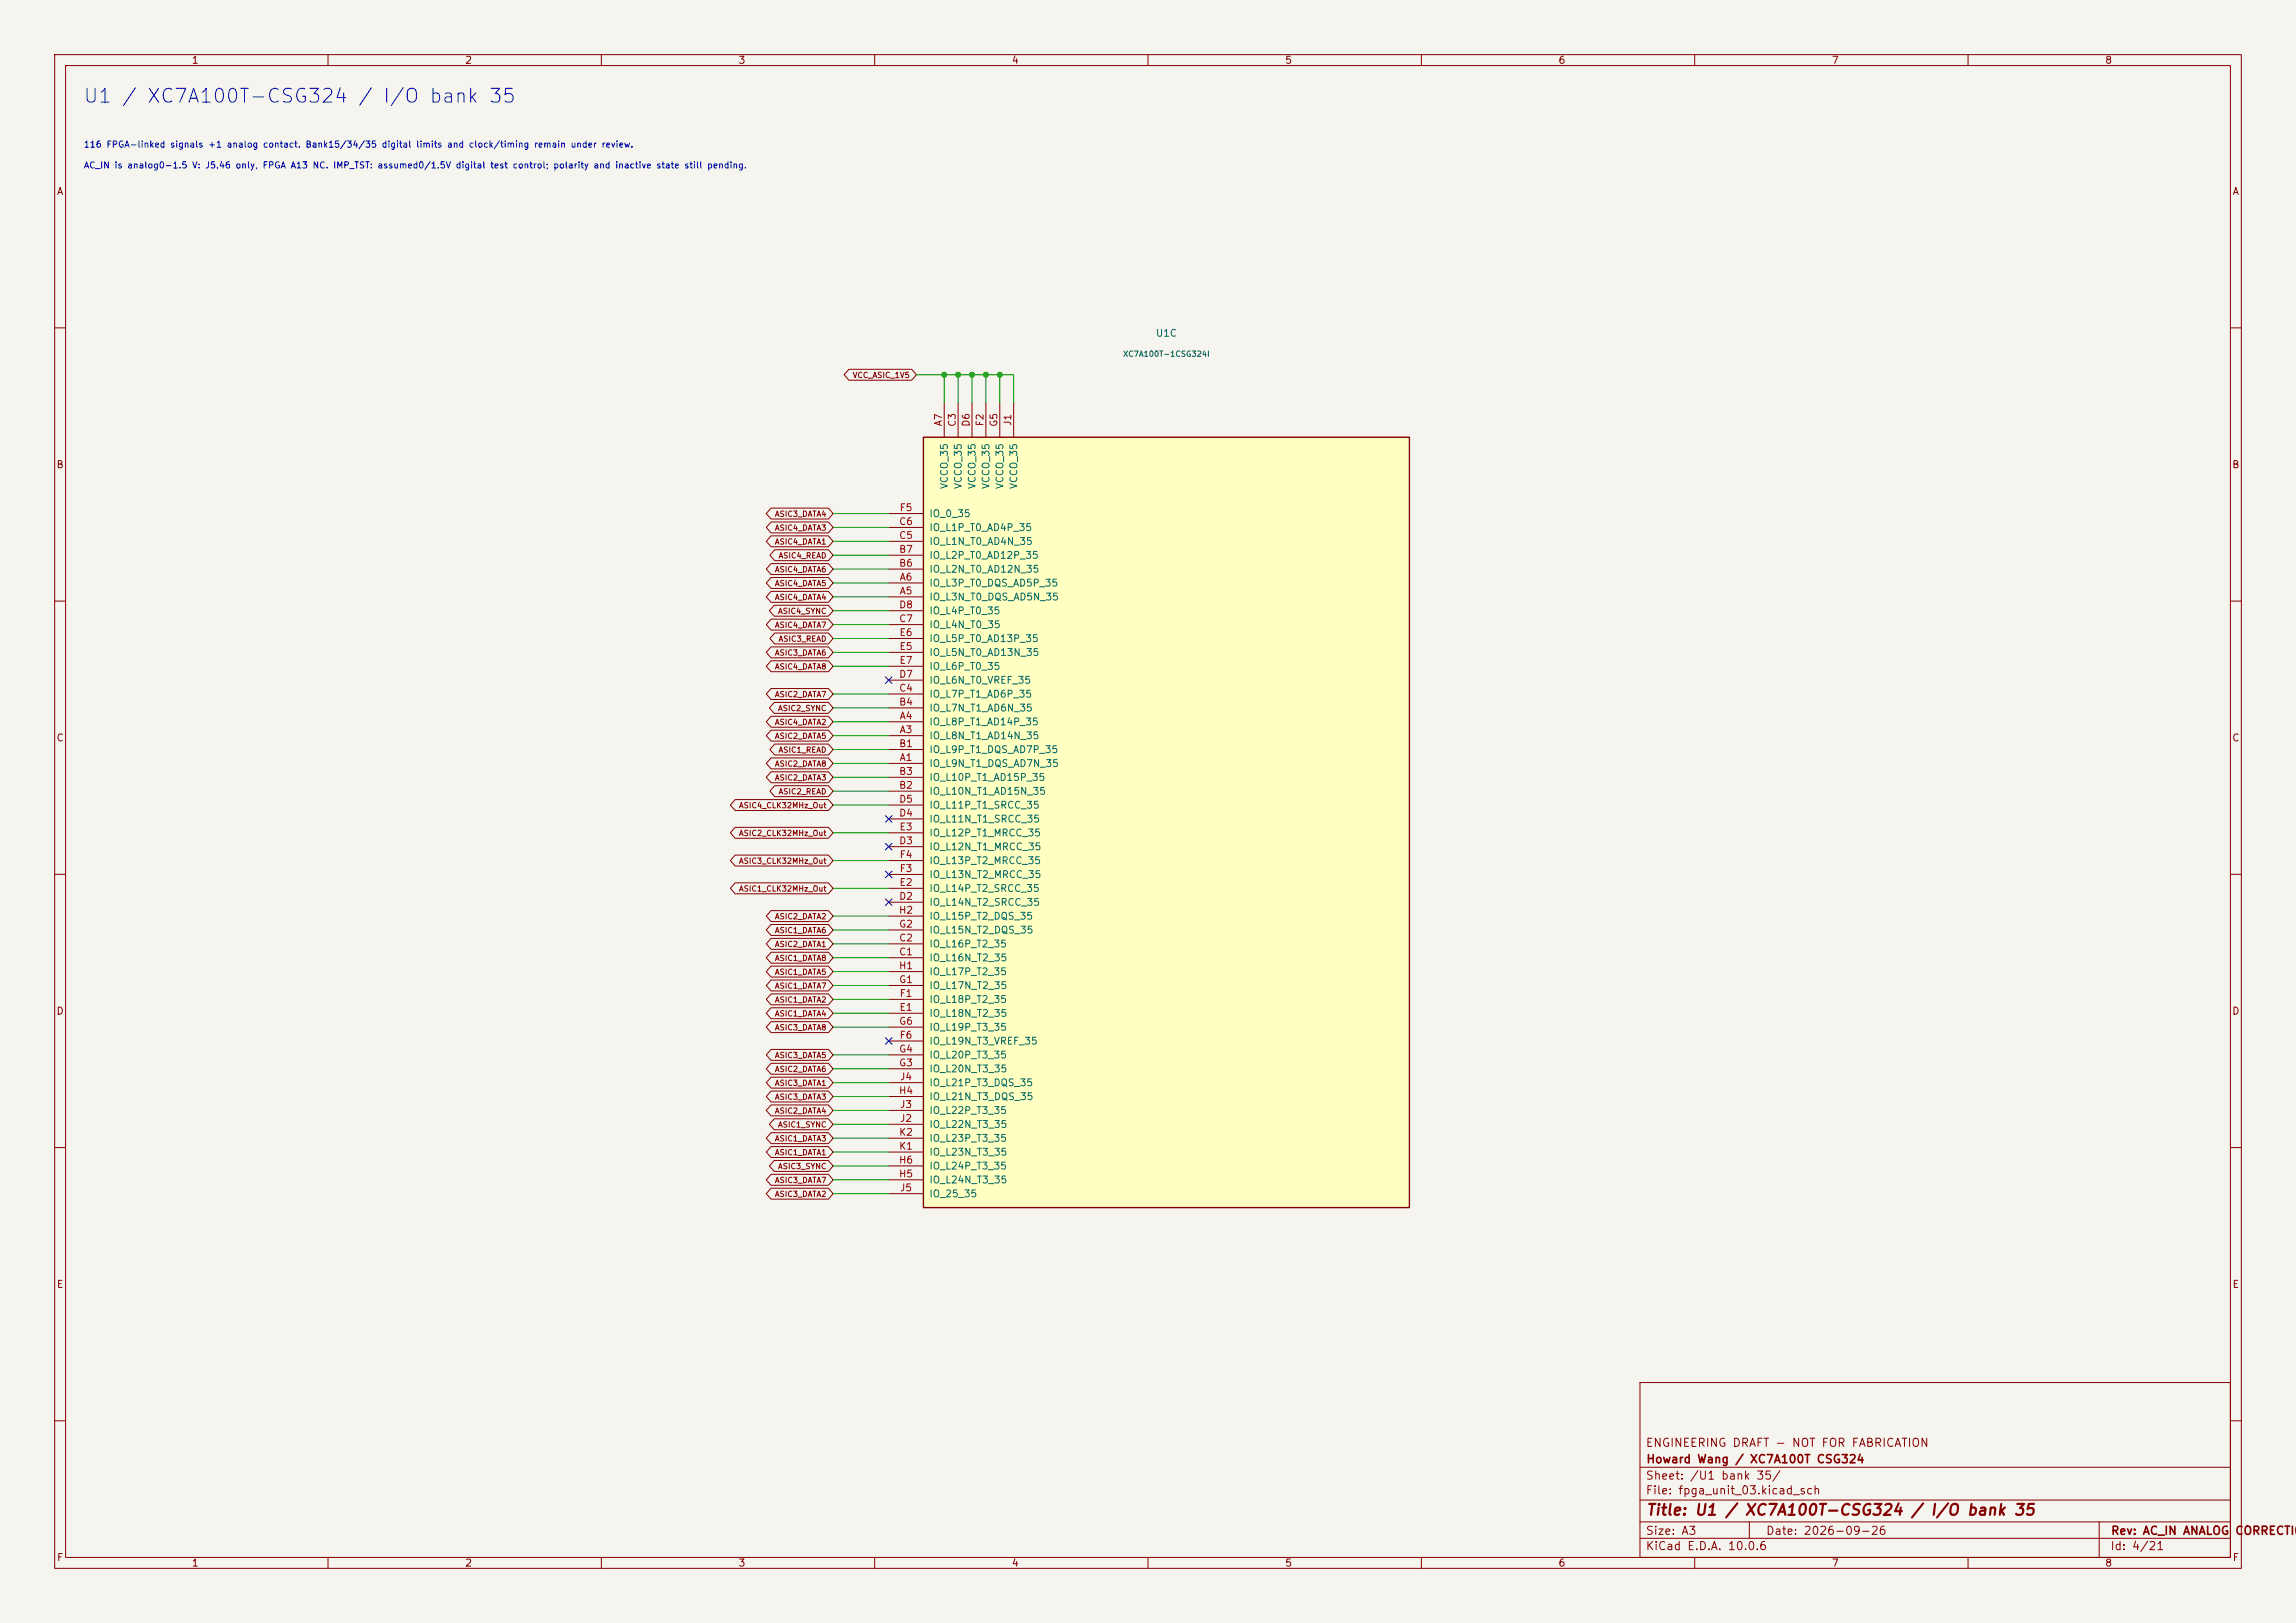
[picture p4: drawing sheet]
<svg xmlns="http://www.w3.org/2000/svg" width="420mm" height="297mm" viewBox="0 0 420 297" stroke-linecap="round" stroke-linejoin="round" font-family="sans-serif">
<defs><g id="words">
<text font-size="2.5" fill="#0000c2" x="15.1" y="19.5">U1 / XC7A100T-CSG324 / I/O bank 35</text>
<text font-size="2" fill="#840000" x="301" y="277.8">Title: U1 / XC7A100T-CSG324 / I/O bank 35</text>
<g font-size="1.5" fill="#840000">
<text x="300.9" y="265.1">ENGINEERING DRAFT - NOT FOR FABRICATION</text>
<text x="301" y="268.1">Howard Wang / XC7A100T CSG324</text>
<text x="300.9" y="273.8">File: fpga_unit_03.kicad_sch</text>
<text x="300.9" y="271.1">Sheet: /U1 bank 35/</text>
<text x="300.9" y="281.2">Size: A3</text>
<text x="322.9" y="281.2">Date: 2026-09-26</text>
<text x="386" y="281.2">Rev: AC_IN ANALOG</text>
<text x="408.8" y="281.2">CORRECTIO</text>
<text x="300.9" y="284">KiCad E.D.A. 10.0.6</text>
<text x="385.9" y="284">Id: 4/21</text>
</g>
<g font-size="1.3" fill="#840000">
<text x="35" y="12">1</text>
<text x="85" y="12">2</text>
<text x="135" y="12">3</text>
<text x="185" y="12">4</text>
<text x="235" y="12">5</text>
<text x="285" y="12">6</text>
<text x="335" y="12">7</text>
<text x="385" y="12">8</text>
<text x="10.3" y="36">A</text>
<text x="408.3" y="36">A</text>
<text x="10.2" y="86">B</text>
<text x="408.2" y="86">B</text>
<text x="10.2" y="136">C</text>
<text x="408.2" y="136">C</text>
<text x="10.2" y="186">D</text>
<text x="408.2" y="186">D</text>
<text x="10.3" y="236">E</text>
<text x="408.3" y="236">E</text>
<text x="10.3" y="286">F</text>
<text x="35" y="287">1</text>
<text x="85" y="287">2</text>
<text x="135" y="287">3</text>
<text x="185" y="287">4</text>
<text x="235" y="287">5</text>
<text x="285" y="287">6</text>
<text x="335" y="287">7</text>
<text x="385" y="287">8</text>
<text x="408.3" y="286">F</text>
</g>
<g font-size="1.3" fill="#006464">
<text x="211.3" y="61.9">U1C</text>
<text x="173.7" y="89.6" transform="rotate(-90 173.7 89.6)">VCCO_35</text>
<text x="176.2" y="89.6" transform="rotate(-90 176.2 89.6)">VCCO_35</text>
<text x="178.8" y="89.6" transform="rotate(-90 178.8 89.6)">VCCO_35</text>
<text x="181.3" y="89.6" transform="rotate(-90 181.3 89.6)">VCCO_35</text>
<text x="183.8" y="89.6" transform="rotate(-90 183.8 89.6)">VCCO_35</text>
<text x="186.4" y="89.6" transform="rotate(-90 186.4 89.6)">VCCO_35</text>
<text x="169.9" y="94.9">IO_0_35</text>
<text x="169.9" y="100">IO_L1N_T0_AD4N_35</text>
<text x="169.9" y="97.5">IO_L1P_T0_AD4P_35</text>
<text x="169.9" y="107.6">IO_L3P_T0_DQS_AD5P_35</text>
<text x="169.9" y="105.1">IO_L2N_T0_AD12N_35</text>
<text x="169.9" y="102.6">IO_L2P_T0_AD12P_35</text>
<text x="169.9" y="110.2">IO_L3N_T0_DQS_AD5N_35</text>
<text x="169.9" y="112.7">IO_L4P_T0_35</text>
<text x="169.9" y="115.3">IO_L4N_T0_35</text>
<text x="169.9" y="117.8">IO_L5P_T0_AD13P_35</text>
<text x="169.9" y="125.4">IO_L6N_T0_VREF_35</text>
<text x="169.9" y="120.3">IO_L5N_T0_AD13N_35</text>
<text x="169.9" y="122.9">IO_L6P_T0_35</text>
<text x="169.9" y="130.5">IO_L7N_T1_AD6N_35</text>
<text x="169.9" y="128">IO_L7P_T1_AD6P_35</text>
<text x="169.9" y="135.6">IO_L8N_T1_AD14N_35</text>
<text x="169.9" y="133">IO_L8P_T1_AD14P_35</text>
<text x="169.9" y="140.7">IO_L9N_T1_DQS_AD7N_35</text>
<text x="169.9" y="138.1">IO_L9P_T1_DQS_AD7P_35</text>
<text x="169.9" y="143.2">IO_L10P_T1_AD15P_35</text>
<text x="169.9" y="145.7">IO_L10N_T1_AD15N_35</text>
<text x="169.9" y="148.3">IO_L11P_T1_SRCC_35</text>
<text x="169.9" y="155.9">IO_L12N_T1_MRCC_35</text>
<text x="169.9" y="150.8">IO_L11N_T1_SRCC_35</text>
<text x="169.9" y="153.4">IO_L12P_T1_MRCC_35</text>
<text x="169.9" y="161">IO_L13N_T2_MRCC_35</text>
<text x="169.9" y="158.4">IO_L13P_T2_MRCC_35</text>
<text x="169.9" y="166.1">IO_L14N_T2_SRCC_35</text>
<text x="169.9" y="163.5">IO_L14P_T2_SRCC_35</text>
<text x="169.9" y="173.7">IO_L16P_T2_35</text>
<text x="169.9" y="171.1">IO_L15N_T2_DQS_35</text>
<text x="169.9" y="168.6">IO_L15P_T2_DQS_35</text>
<text x="169.9" y="176.2">IO_L16N_T2_35</text>
<text x="169.9" y="178.8">IO_L17P_T2_35</text>
<text x="169.9" y="183.8">IO_L18P_T2_35</text>
<text x="169.9" y="181.3">IO_L17N_T2_35</text>
<text x="169.9" y="186.4">IO_L18N_T2_35</text>
<text x="169.9" y="191.5">IO_L19N_T3_VREF_35</text>
<text x="169.9" y="188.9">IO_L19P_T3_35</text>
<text x="169.9" y="196.5">IO_L20N_T3_35</text>
<text x="169.9" y="194">IO_L20P_T3_35</text>
<text x="169.9" y="201.6">IO_L21N_T3_DQS_35</text>
<text x="169.9" y="199.1">IO_L21P_T3_DQS_35</text>
<text x="169.9" y="206.7">IO_L22N_T3_35</text>
<text x="169.9" y="204.2">IO_L22P_T3_35</text>
<text x="169.9" y="209.2">IO_L23P_T3_35</text>
<text x="169.9" y="214.3">IO_L24P_T3_35</text>
<text x="169.9" y="211.8">IO_L23N_T3_35</text>
<text x="169.9" y="216.9">IO_L24N_T3_35</text>
<text x="169.9" y="219.4">IO_25_35</text>
</g>
<g font-size="1.3" fill="#a90000">
<text x="172.6" y="78.1" transform="rotate(-90 172.6 78.1)">A7</text>
<text x="175.1" y="78.2" transform="rotate(-90 175.1 78.2)">C3</text>
<text x="177.7" y="78.2" transform="rotate(-90 177.7 78.2)">D6</text>
<text x="180.2" y="78.1" transform="rotate(-90 180.2 78.1)">F2</text>
<text x="182.7" y="78.2" transform="rotate(-90 182.7 78.2)">G5</text>
<text x="185.3" y="78.1" transform="rotate(-90 185.3 78.1)">J1</text>
<text x="164.5" y="93.8">F5</text>
<text x="164.4" y="101.5">B7</text>
<text x="164.4" y="98.9">C5</text>
<text x="164.4" y="96.4">C6</text>
<text x="164.4" y="104">B6</text>
<text x="164.5" y="106.5">A6</text>
<text x="164.4" y="111.6">D8</text>
<text x="164.5" y="109.1">A5</text>
<text x="164.4" y="114.2">C7</text>
<text x="164.4" y="119.2">E5</text>
<text x="164.4" y="116.7">E6</text>
<text x="164.4" y="124.3">D7</text>
<text x="164.4" y="121.8">E7</text>
<text x="164.4" y="129.4">B4</text>
<text x="164.4" y="126.9">C4</text>
<text x="164.5" y="131.9">A4</text>
<text x="164.4" y="137">B1</text>
<text x="164.5" y="134.5">A3</text>
<text x="164.4" y="142.1">B3</text>
<text x="164.5" y="139.6">A1</text>
<text x="164.4" y="144.6">B2</text>
<text x="164.4" y="149.7">D4</text>
<text x="164.4" y="147.2">D5</text>
<text x="164.4" y="154.8">D3</text>
<text x="164.4" y="152.3">E3</text>
<text x="164.5" y="159.9">F3</text>
<text x="164.5" y="157.3">F4</text>
<text x="164.3" y="167.5">H2</text>
<text x="164.4" y="165">D2</text>
<text x="164.4" y="162.4">E2</text>
<text x="164.4" y="172.6">C2</text>
<text x="164.4" y="170">G2</text>
<text x="164.3" y="177.7">H1</text>
<text x="164.4" y="175.1">C1</text>
<text x="164.4" y="180.2">G1</text>
<text x="164.4" y="185.3">E1</text>
<text x="164.5" y="182.7">F1</text>
<text x="164.4" y="187.8">G6</text>
<text x="164.5" y="190.4">F6</text>
<text x="164.4" y="195.4">G3</text>
<text x="164.4" y="192.9">G4</text>
<text x="164.5" y="198">J4</text>
<text x="164.3" y="200.5">H4</text>
<text x="164.5" y="203.1">J3</text>
<text x="164.4" y="208.1">K2</text>
<text x="164.5" y="205.6">J2</text>
<text x="164.3" y="215.8">H5</text>
<text x="164.3" y="213.2">H6</text>
<text x="164.4" y="210.7">K1</text>
<text x="164.5" y="218.3">J5</text>
</g>
<g font-size="1.1" fill="#0000c2">
<text x="15.2" y="27.3">116 FPGA-linked signals +1 analog contact. Bank15/34/35 digital limits and clock/timing remain under review.</text>
<text x="15.2" y="31.1">AC_IN is analog0-1.5 V: J5.46 only, FPGA A13 NC. IMP_TST: assumed0/1.5V digital test control; polarity and inactive state still pending.</text>
</g>
<text font-size="1" fill="#006464" x="205.3" y="65.5">XC7A100T-1CSG324I</text>
<g font-size="1" fill="#840000">
<text x="155.9" y="69.4">VCC_ASIC_1V5</text>
<text x="141.6" y="94.8">ASIC3_DATA4</text>
<text x="141.6" y="99.9">ASIC4_DATA1</text>
<text x="141.6" y="97.3">ASIC4_DATA3</text>
<text x="141.6" y="107.5">ASIC4_DATA5</text>
<text x="141.6" y="105">ASIC4_DATA6</text>
<text x="142.3" y="102.4">ASIC4_READ</text>
<text x="141.6" y="110">ASIC4_DATA4</text>
<text x="142.2" y="112.6">ASIC4_SYNC</text>
<text x="141.6" y="115.1">ASIC4_DATA7</text>
<text x="142.3" y="117.7">ASIC3_READ</text>
<text x="141.6" y="122.7">ASIC4_DATA8</text>
<text x="141.6" y="120.2">ASIC3_DATA6</text>
<text x="141.6" y="127.8">ASIC2_DATA7</text>
<text x="142.2" y="130.4">ASIC2_SYNC</text>
<text x="141.6" y="132.9">ASIC4_DATA2</text>
<text x="141.6" y="135.4">ASIC2_DATA5</text>
<text x="142.3" y="138">ASIC1_READ</text>
<text x="141.6" y="143.1">ASIC2_DATA3</text>
<text x="141.6" y="140.5">ASIC2_DATA8</text>
<text x="135.1" y="148.1">ASIC4_CLK32MHz_Out</text>
<text x="142.3" y="145.6">ASIC2_READ</text>
<text x="135.1" y="153.2">ASIC2_CLK32MHz_Out</text>
<text x="135.1" y="158.3">ASIC3_CLK32MHz_Out</text>
<text x="135.1" y="163.4">ASIC1_CLK32MHz_Out</text>
<text x="141.6" y="168.5">ASIC2_DATA2</text>
<text x="141.6" y="171">ASIC1_DATA6</text>
<text x="141.6" y="173.5">ASIC2_DATA1</text>
<text x="141.6" y="176.1">ASIC1_DATA8</text>
<text x="141.6" y="178.6">ASIC1_DATA5</text>
<text x="141.6" y="181.2">ASIC1_DATA7</text>
<text x="141.6" y="183.7">ASIC1_DATA2</text>
<text x="141.6" y="188.8">ASIC3_DATA8</text>
<text x="141.6" y="186.2">ASIC1_DATA4</text>
<text x="141.6" y="193.9">ASIC3_DATA5</text>
<text x="141.6" y="196.4">ASIC2_DATA6</text>
<text x="141.6" y="198.9">ASIC3_DATA1</text>
<text x="141.6" y="201.5">ASIC3_DATA3</text>
<text x="141.6" y="204">ASIC2_DATA4</text>
<text x="141.6" y="209.1">ASIC1_DATA3</text>
<text x="142.2" y="206.6">ASIC1_SYNC</text>
<text x="141.6" y="211.6">ASIC1_DATA1</text>
<text x="142.2" y="214.2">ASIC3_SYNC</text>
<text x="141.6" y="219.3">ASIC3_DATA2</text>
<text x="141.6" y="216.7">ASIC3_DATA7</text>
</g>
</g></defs>
<path d="M0 0h420v297h-420z" fill="#f5f4ef" stroke="#f5f4ef" stroke-width=".18"/>
<g fill="none" stroke="#840000" stroke-width=".18">
<path d="M10 10h400v277h-400zM12 12h396v273h-396zM60 10v2M110 10v2M160 10v2M210 10v2M260 10v2M310 10v2M360 10v2M10 60h2M408 60h2M10 110h2"/>
<path d="M408 110h2M10 160h2M408 160h2M10 210h2M408 210h2M300 253h108v32h-108zM10 260h2M300 278.5h108M300 274.5h108M300 268.5h108M320 278.5v3M384 278.5v6.5"/>
<path d="M408 260h2M60 285v2M110 285v2M160 285v2M210 285v2M260 285v2M300 281.5h108M310 285v2M360 285v2"/>
</g>
<path d="M168.9 80h88.9v141h-88.9z" fill="#ffffc2"/>
<path d="M168.9 80h88.9v141h-88.9z" fill="none" stroke="#840000" stroke-width=".25"/>
<g fill="none" stroke="#840000" stroke-width=".18">
<path d="M155.3 67.6h11.5l.8 1-.8 1h-11.5l-.9-1zM172.7 73.7v6.3M175.3 73.7v6.3M177.8 73.7v6.3M180.3 73.7v6.3M182.9 73.7v6.3M185.4 73.7v6.3M141 98.1h10.5l.9 1-.9 1h-10.5l-.8-1zM141 95.5h10.5l.9 1-.9 1h-10.5l-.8-1zM141 93h10.5l.9 1-.9 1h-10.5l-.8-1zM162.6 99.1h6.3M162.6 96.5h6.3"/>
<path d="M162.6 94h6.3M141 108.2h10.5l.9 1-.9 1h-10.5l-.8-1zM141 105.7h10.5l.9 1-.9 1h-10.5l-.8-1zM141 103.1h10.5l.9 1-.9 1h-10.5l-.8-1zM141 118.4h10.5l.9 1-.9 1h-10.5l-.8-1zM141 113.3h10.5l.9 1-.9 1h-10.5l-.8-1zM141.6 110.8h9.9l.9 1-.9 1h-9.9l-.9-1zM141.7 100.6h9.8l.9 1-.9 1h-9.8l-.9-1zM141.7 115.8h9.8l.9 1-.9 1h-9.8l-.9-1zM162.6 109.2h6.3M162.6 106.7h6.3M162.6 104.1h6.3"/>
<path d="M162.6 101.6h6.3M162.6 114.3h6.3M162.6 111.8h6.3M162.6 119.4h6.3M162.6 116.8h6.3M141 131.1h10.5l.9 1-.9 1h-10.5l-.8-1zM141 120.9h10.5l.9 1-.9 1h-10.5l-.8-1zM141 126h10.5l.9 1-.9 1h-10.5l-.8-1zM141 138.7h10.5l.9 1-.9 1h-10.5l-.8-1zM141 133.6h10.5l.9 1-.9 1h-10.5l-.8-1zM141.6 128.5h9.9l.9 1-.9 1h-9.9l-.9-1zM141.7 136.2h9.8l.9 1-.9 1h-9.8l-.9-1z"/>
<path d="M162.6 139.7h6.3M162.6 134.6h6.3M162.6 132.1h6.3M162.6 137.2h6.3M162.6 129.5h6.3M162.6 127h6.3M162.6 124.5h6.3M162.6 121.9h6.3M134.5 156.5h17l.9 1-.9 1h-17l-.9-1zM134.5 151.4h17l.9 1-.9 1h-17l-.9-1zM134.5 146.3h17l.9 1-.9 1h-17l-.9-1zM141 141.2h10.5l.9 1-.9 1h-10.5l-.8-1z"/>
<path d="M141.7 143.8h9.8l.9 1-.9 1h-9.8l-.9-1zM162.6 144.8h6.3M162.6 142.2h6.3M162.6 154.9h6.3M162.6 149.9h6.3M162.6 147.3h6.3M162.6 152.4h6.3M162.6 157.5h6.3M134.5 161.6h17l.9 1-.9 1h-17l-.9-1zM141 166.6h10.5l.9 1-.9 1h-10.5l-.8-1zM141 169.2h10.5l.9 1-.9 1h-10.5l-.8-1zM141 171.7h10.5l.9 1-.9 1h-10.5l-.8-1z"/>
<path d="M141 174.3h10.5l.9 1-.9 1h-10.5l-.8-1zM141 176.8h10.5l.9 1-.9 1h-10.5l-.8-1zM141 179.3h10.5l.9 1-.9 1h-10.5l-.8-1zM162.6 175.3h6.3M162.6 172.7h6.3M162.6 165.1h6.3M162.6 162.6h6.3M162.6 160h6.3M162.6 170.2h6.3M162.6 177.8h6.3M162.6 167.6h6.3M141 197.1h10.5l.9 1-.9 1h-10.5l-.8-1z"/>
<path d="M141 199.7h10.5l.9 1-.9 1h-10.5l-.8-1zM141 187h10.5l.9 1-.9 1h-10.5l-.8-1zM141 192h10.5l.9 1-.9 1h-10.5l-.8-1zM141 194.6h10.5l.9 1-.9 1h-10.5l-.8-1zM141 184.4h10.5l.9 1-.9 1h-10.5l-.8-1zM141 181.9h10.5l.9 1-.9 1h-10.5l-.8-1zM162.6 185.4h6.3M162.6 182.9h6.3M162.6 190.5h6.3M162.6 180.3h6.3M162.6 195.6h6.3M162.6 193h6.3"/>
<path d="M162.6 188h6.3M162.6 198.1h6.3M141 217.4h10.5l.9 1-.9 1h-10.5l-.8-1zM141 202.2h10.5l.9 1-.9 1h-10.5l-.8-1zM141 214.9h10.5l.9 1-.9 1h-10.5l-.8-1zM141 207.3h10.5l.9 1-.9 1h-10.5l-.8-1zM141 209.8h10.5l.9 1-.9 1h-10.5l-.8-1zM141.6 204.7h9.9l.9 1-.9 1h-9.9l-.9-1zM141.6 212.4h9.9l.9 1-.9 1h-9.9l-.9-1zM162.6 200.7h6.3M162.6 215.9h6.3M162.6 213.4h6.3"/>
<path d="M162.6 205.7h6.3M162.6 203.2h6.3M162.6 218.4h6.3M162.6 210.8h6.3M162.6 208.3h6.3"/>
</g>
<g fill="none" stroke="#009600" stroke-width=".18">
<path d="M167.6 68.6h17.8v5.1M172.7 68.6v5.1M175.3 68.6v5.1M177.8 68.6v5.1M180.3 68.6v5.1M182.9 68.6v5.1M152.4 96.5h10.2M152.4 99.1h10.2M152.4 94h10.2M152.4 111.8h10.2M152.4 114.3h10.2M152.4 109.2h10.2"/>
<path d="M152.4 116.8h10.2M152.4 119.4h10.2M152.4 101.6h10.2M152.4 104.1h10.2M152.4 106.7h10.2M152.4 139.7h10.2M152.4 134.6h10.2M152.4 137.2h10.2M152.4 121.9h10.2M152.4 127h10.2M152.4 129.5h10.2M152.4 132.1h10.2"/>
<path d="M152.4 144.8h10.2M152.4 142.2h10.2M152.4 147.3h10.2M152.4 152.4h10.2M152.4 157.5h10.2M152.4 162.6h10.2M152.4 170.2h10.2M152.4 167.6h10.2M152.4 172.7h10.2M152.4 175.3h10.2M152.4 177.8h10.2M152.4 185.4h10.2"/>
<path d="M152.4 182.9h10.2M152.4 180.3h10.2M152.4 195.6h10.2M152.4 193h10.2M152.4 188h10.2M152.4 198.1h10.2M152.4 208.3h10.2M152.4 210.8h10.2M152.4 218.4h10.2M152.4 203.2h10.2M152.4 205.7h10.2M152.4 213.4h10.2"/>
<path d="M152.4 200.7h10.2M152.4 215.9h10.2"/>
</g>
<path d="M162 123.9l1.2 1.2M163.2 123.9l-1.2 1.2M162 159.4l1.2 1.2M162 154.3l1.2 1.2M162 149.3l1.2 1.2M163.2 159.4l-1.2 1.2M163.2 154.3l-1.2 1.2M163.2 149.3l-1.2 1.2M162 164.5l1.2 1.2M163.2 164.5l-1.2 1.2M162 189.9l1.2 1.2M163.2 189.9l-1.2 1.2" fill="none" stroke="#000084" stroke-width=".18"/>
<g fill="#009600" stroke="#009600" stroke-width=".18">
<circle cx="177.8" cy="68.6" r=".46"/>
<circle cx="180.3" cy="68.6" r=".46"/>
<circle cx="175.3" cy="68.6" r=".46"/>
<circle cx="172.7" cy="68.6" r=".46"/>
<circle cx="182.9" cy="68.6" r=".46"/>
</g>
<use href="#words"/>
</svg>
